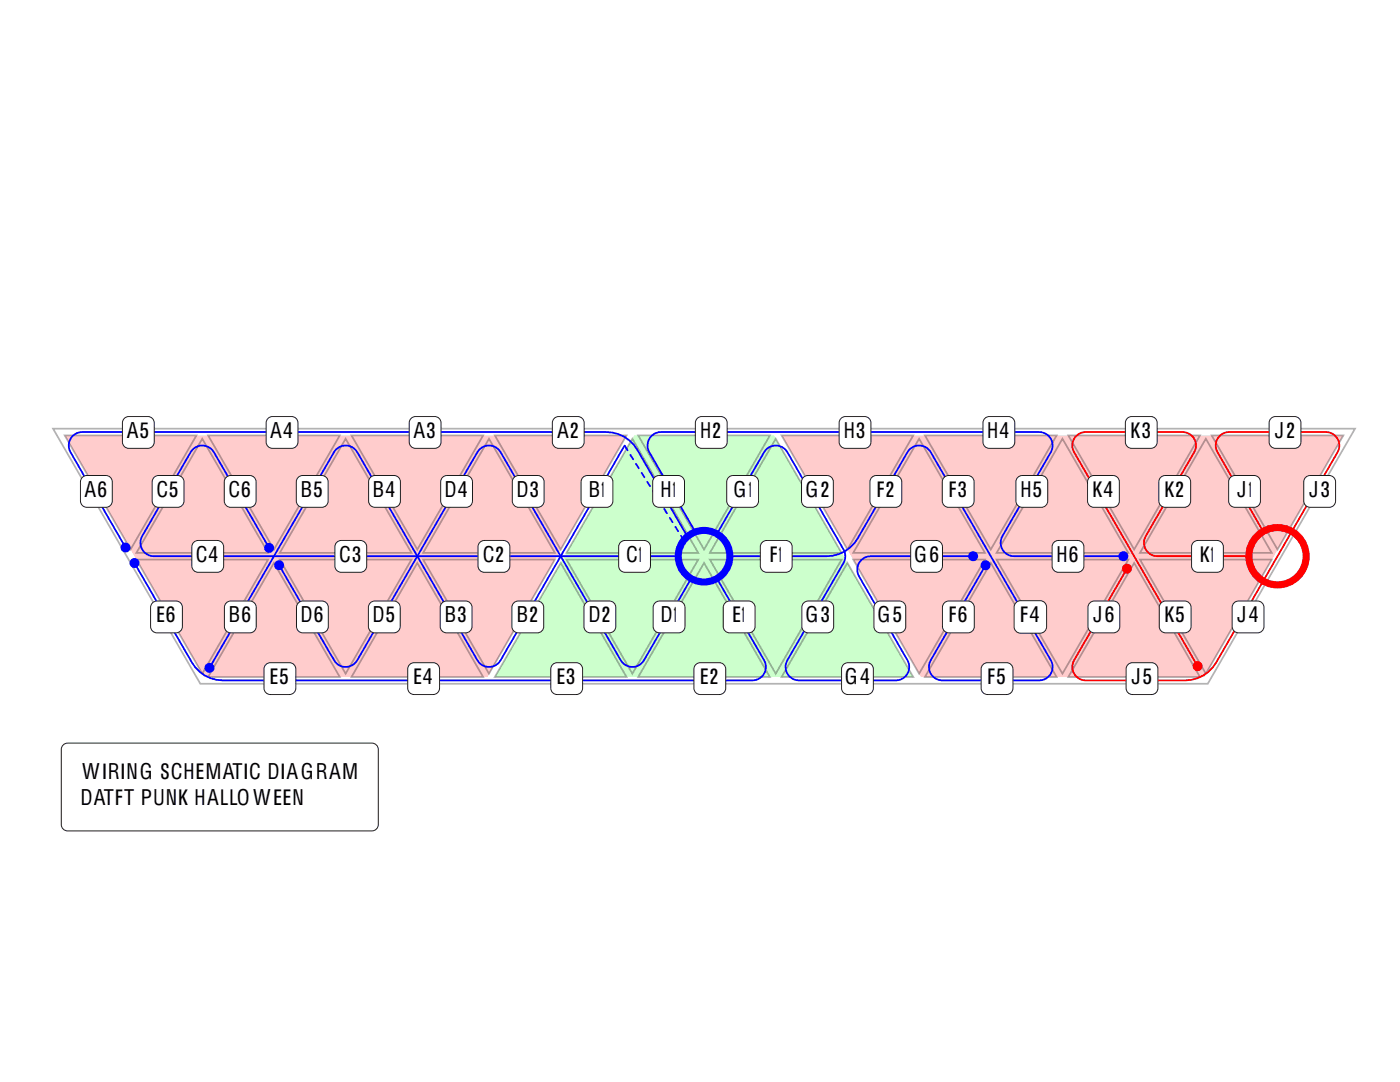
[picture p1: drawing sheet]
<svg xmlns="http://www.w3.org/2000/svg" width="279mm" height="216mm" viewBox="0 0 279 216" stroke-linecap="round" stroke-linejoin="round" font-family="sans-serif">
<defs><g id="words">
<g font-size="4.2">
<text x="25.3" y="87.3">A5</text>
<text x="53.9" y="87.3">A4</text>
<text x="82.5" y="87.3">A3</text>
<text x="111.2" y="87.3">A2</text>
<text x="139.8" y="87.3">H2</text>
<text x="168.4" y="87.3">H3</text>
<text x="197" y="87.3">H4</text>
<text x="225.6" y="87.3">K3</text>
<text x="254.5" y="87.3">J2</text>
<text x="16.9" y="99.1">A6</text>
<text x="31.2" y="99.1">C5</text>
<text x="45.6" y="99.1">C6</text>
<text x="60" y="99.1">B5</text>
<text x="74.4" y="99.1">B4</text>
<text x="88.7" y="99.1">D4</text>
<text x="103.1" y="99.1">D3</text>
<text x="117.5" y="99.1">B1</text>
<text x="131.8" y="99.1">H1</text>
<text x="146.4" y="99.1">G1</text>
<text x="160.8" y="99.1">G2</text>
<text x="175" y="99.1">F2</text>
<text x="189.3" y="99.1">F3</text>
<text x="203.6" y="99.1">H5</text>
<text x="218" y="99.1">K4</text>
<text x="232.4" y="99.1">K2</text>
<text x="246.9" y="99.1">J1</text>
<text x="261.3" y="99.1">J3</text>
<text x="39.1" y="112">C4</text>
<text x="67.7" y="112">C3</text>
<text x="96.3" y="112">C2</text>
<text x="125" y="112">C1</text>
<text x="153.6" y="112">F1</text>
<text x="182.5" y="112">G6</text>
<text x="210.8" y="112">H6</text>
<text x="239.5" y="112">K1</text>
<text x="31.2" y="124.1">E6</text>
<text x="45.6" y="124.1">B6</text>
<text x="60" y="124.1">D6</text>
<text x="74.3" y="124.1">D5</text>
<text x="88.7" y="124.1">B3</text>
<text x="103.1" y="124.1">B2</text>
<text x="117.4" y="124.1">D2</text>
<text x="131.8" y="124.1">D1</text>
<text x="146.2" y="124.1">E1</text>
<text x="160.8" y="124.1">G3</text>
<text x="175.1" y="124.1">G5</text>
<text x="189.3" y="124.1">F6</text>
<text x="203.6" y="124.1">F4</text>
<text x="218.2" y="124.1">J6</text>
<text x="232.4" y="124.1">K5</text>
<text x="246.9" y="124.1">J4</text>
<text x="53.9" y="136.4">E5</text>
<text x="82.5" y="136.4">E4</text>
<text x="111.1" y="136.4">E3</text>
<text x="139.8" y="136.4">E2</text>
<text x="168.6" y="136.4">G4</text>
<text x="197.1" y="136.4">F5</text>
<text x="225.8" y="136.4">J5</text>
</g>
<g font-size="4.2" fill="#fff">
<text x="16.4" y="155.5">WIRING SCHEMATIC DIAGRAM</text>
<text x="16" y="160.6">DATFT PUNK HALLOWEEN</text>
</g>
</g></defs>
<g fill="#f00">
<path d="M12.9 86.9h112.1l-27.7 48.2h-56.6z"/>
<path d="M156 86.9h112.1l-27.8 48.2h-56.5z"/>
</g>
<path d="M126.6 86.9h27.9l27.7 48.2h-83.4z" fill="#0f0"/>
<g fill="none" stroke="#000" stroke-width=".35">
<path d="M10.6 85.5h259.8l-29.4 50.9h-201zM12.9 86.9h26.3l-13.1 22.7zM40.4 87.5l13.1 22.8h-26.3zM41.5 86.9h26.3l-13.1 22.7zM69 87.5l13.1 22.8h-26.3zM70.1 86.9h26.3l-13.1 22.7zM97.6 87.5l13.1 22.8h-26.3zM98.8 86.9h26.2l-13.1 22.7zM126.2 87.5l13.1 22.8h-26.2zM127.4 86.9h26.3l-13.2 22.7zM154.8 87.5l13.2 22.8h-26.3zM156 86.9h26.3l-13.2 22.7z"/>
<path d="M183.4 87.5l13.2 22.8h-26.3zM184.6 86.9h26.3l-13.2 22.7zM212 87.5l13.2 22.8h-26.3zM213.2 86.9h26.3l-13.2 22.7zM240.6 87.5l13.2 22.8h-26.3zM241.8 86.9h26.3l-13.1 22.7zM27.2 111.7h26.3l-13.1 22.7zM54.7 112.3l13.1 22.8h-26.3zM55.8 111.7h26.3l-13.1 22.7zM83.3 112.3l13.1 22.8h-26.3zM84.4 111.7h26.3l-13.1 22.7zM111.9 112.3l13.1 22.8h-26.2z"/>
<path d="M113.1 111.7h26.2l-13.1 22.7zM140.5 112.3l13.2 22.8h-26.3zM141.7 111.7h26.3l-13.2 22.7zM169.1 112.3l13.2 22.8h-26.3zM170.3 111.7h26.3l-13.2 22.7zM197.7 112.3l13.2 22.8h-26.3zM198.9 111.7h26.3l-13.2 22.7zM226.3 112.3l13.2 22.8h-26.3zM227.5 111.7h26.3l-13.2 22.7z"/>
</g>
<circle cx="140.5" cy="111" r="5.1" fill="none" stroke="#00f" stroke-width="1.4" stroke-linecap="butt"/>
<circle cx="255" cy="111" r="5.7" fill="none" stroke="#f00" stroke-width="1.4" stroke-linecap="butt"/>
<path d="M252.1 106l-9.1-15.8a2.68 2.68 0 0 1 2.3-4h19.3a2.68 2.68 0 0 1 2.3 4l-24.2 42a7.2 7.2 0 0 1-6.2 3.6h-19.8a2.68 2.68 0 0 1-2.3-4.1l10.5-18.2" fill="none" stroke="#f00" stroke-width=".35"/>
<circle cx="224.9" cy="113.5" r=".99" fill="#f00"/>
<path d="M249.2 111h-18.2a2.68 2.68 0 0 1-2.3-4l9.6-16.8a2.68 2.68 0 0 0-2.3-4h-19.3a2.68 2.68 0 0 0-2.3 4l24.6 42.7" fill="none" stroke="#f00" stroke-width=".35"/>
<circle cx="239" cy="132.9" r=".99" fill="#f00"/>
<path d="M138.8 106.1l-9.2-15.9a2.68 2.68 0 0 1 2.3-4h75.5a2.68 2.68 0 0 1 2.3 4l-9.6 16.8a2.68 2.68 0 0 0 2.3 4h21.8" fill="none" stroke="#00f" stroke-width=".35"/>
<circle cx="224.2" cy="111" r=".99" fill="#00f"/>
<path d="M143.1 106.5l9.4-16.3a2.68 2.68 0 0 1 4.6 0l11.2 19.4a2.68 2.68 0 0 1 0 2.7l-11.2 19.4a2.68 2.68 0 0 0 2.4 4.1h19.3a2.68 2.68 0 0 0 2.3-4.1l-9.7-16.7a2.68 2.68 0 0 1 2.4-4h20.4" fill="none" stroke="#00f" stroke-width=".35"/>
<circle cx="194.2" cy="111" r=".99" fill="#00f"/>
<path d="M145.7 111h19.3a7.2 7.2 0 0 0 6.2-3.6l9.9-17.2a2.68 2.68 0 0 1 4.6 0l24 41.5a2.68 2.68 0 0 1-2.3 4.1h-19.3a2.68 2.68 0 0 1-2.4-4.1l11-18.9" fill="none" stroke="#00f" stroke-width=".35"/>
<circle cx="196.7" cy="112.8" r=".99" fill="#00f"/>
<path d="M137.2 107.1l-10-17.3a7.2 7.2 0 0 0-6.2-3.6h-104.6a2.68 2.68 0 0 0-2.3 4l11 19.1" fill="none" stroke="#00f" stroke-width=".35"/>
<circle cx="25.1" cy="109.3" r=".99" fill="#00f"/>
<path d="M26.8 112.3l11.5 19.9a7.2 7.2 0 0 0 6.2 3.6h105.7a2.68 2.68 0 0 0 2.3-4.1l-9.4-16.3" fill="none" stroke="#00f" stroke-width=".35"/>
<circle cx="26.8" cy="112.3" r=".99" fill="#00f"/>
<path d="M55.7 112.8l11.2 19.4a2.68 2.68 0 0 0 4.4-.5l24-41.5a2.68 2.68 0 0 1 4.6 0l24 41.5a2.68 2.68 0 0 0 4.6 0l9.4-16.3" fill="none" stroke="#00f" stroke-width=".35"/>
<circle cx="55.7" cy="112.8" r=".99" fill="#00f"/>
<path d="M124.6 88.9l-24.7 42.8a2.68 2.68 0 0 1-4.6 0l-24-41.5a2.68 2.68 0 0 0-4.6 0l-24.9 43.1" fill="none" stroke="#00f" stroke-width=".35"/>
<circle cx="41.8" cy="133.3" r=".99" fill="#00f"/>
<path d="M53.7 109.3l-11-19.1a2.68 2.68 0 0 0-4.7 0l-9.6 16.8a2.68 2.68 0 0 0 2.3 4h104.7" fill="none" stroke="#00f" stroke-width=".35"/>
<circle cx="53.7" cy="109.3" r=".99" fill="#00f"/>
<path d="M136.5 107.8l-11.9-18.9" fill="none" stroke="#00f" stroke-width=".35" stroke-dasharray="1.1"/>
<path d="M25 83.4l.7-.3h3.8a1.27 1.27 0 0 1 1.3 1.3v3.8a1.27 1.27 0 0 1-1.3 1.3h-3.8a1.27 1.27 0 0 1-1.3-1.3v-3.8l.1-.4z" fill="#fff"/>
<path d="M25 83.4l.7-.3h3.8a1.27 1.27 0 0 1 1.3 1.3v3.8a1.27 1.27 0 0 1-1.3 1.3h-3.8a1.27 1.27 0 0 1-1.3-1.3v-3.8l.1-.4z" fill="none" stroke="#231f20" stroke-width=".2"/>
<path d="M53.6 83.4l.8-.3h3.8a1.27 1.27 0 0 1 1.3 1.3v3.8a1.27 1.27 0 0 1-1.3 1.3h-3.8a1.27 1.27 0 0 1-1.3-1.3v-3.8l.1-.4z" fill="#fff"/>
<path d="M53.6 83.4l.8-.3h3.8a1.27 1.27 0 0 1 1.3 1.3v3.8a1.27 1.27 0 0 1-1.3 1.3h-3.8a1.27 1.27 0 0 1-1.3-1.3v-3.8l.1-.4z" fill="none" stroke="#231f20" stroke-width=".2"/>
<path d="M82.2 83.4l.7-.3h3.8a1.27 1.27 0 0 1 1.3 1.3v3.8a1.27 1.27 0 0 1-1.3 1.3h-3.8a1.27 1.27 0 0 1-1.2-1.3v-3.8v-.4z" fill="#fff"/>
<path d="M81.9 83.6l.6-.4 .4-.1h3.8a1.27 1.27 0 0 1 1.3 1.3v3.8a1.27 1.27 0 0 1-1.3 1.3h-3.8a1.27 1.27 0 0 1-1.2-1.3v-3.8z" fill="none" stroke="#231f20" stroke-width=".2"/>
<path d="M110.8 83.4l.7-.3h3.8a1.27 1.27 0 0 1 1.3 1.3v3.8a1.27 1.27 0 0 1-1.3 1.3h-3.8a1.27 1.27 0 0 1-1.3-1.3v-3.8l.1-.4z" fill="#fff"/>
<path d="M110.5 83.6l.6-.4 .4-.1h3.8a1.27 1.27 0 0 1 1.3 1.3v3.8a1.27 1.27 0 0 1-1.3 1.3h-3.8a1.27 1.27 0 0 1-1.3-1.3v-3.8z" fill="none" stroke="#231f20" stroke-width=".2"/>
<path d="M139.3 83.4l.7-.3h3.9a1.27 1.27 0 0 1 1.2 1.3v3.8a1.27 1.27 0 0 1-1.2 1.3h-3.9a1.27 1.27 0 0 1-1.2-1.3v-3.8v-.4z" fill="#fff"/>
<path d="M139 83.6l.6-.4 .4-.1h3.9a1.27 1.27 0 0 1 1.2 1.3v3.8a1.27 1.27 0 0 1-1.2 1.3h-3.9a1.27 1.27 0 0 1-1.2-1.3v-3.8z" fill="none" stroke="#231f20" stroke-width=".2"/>
<path d="M168 83.4l.7-.3h3.8a1.27 1.27 0 0 1 1.3 1.3v3.8a1.27 1.27 0 0 1-1.3 1.3h-3.8a1.27 1.27 0 0 1-1.2-1.3v-3.8v-.4z" fill="#fff"/>
<path d="M168 83.4l.7-.3h3.8a1.27 1.27 0 0 1 1.3 1.3v3.8a1.27 1.27 0 0 1-1.3 1.3h-3.8a1.27 1.27 0 0 1-1.2-1.3v-3.8v-.4z" fill="none" stroke="#231f20" stroke-width=".2"/>
<path d="M196.7 83.4l.7-.3h3.9a1.27 1.27 0 0 1 1.2 1.3v3.8a1.27 1.27 0 0 1-1.2 1.3h-3.9a1.27 1.27 0 0 1-1.2-1.3v-3.8v-.4z" fill="#fff"/>
<path d="M196.7 83.4l.7-.3h3.9a1.27 1.27 0 0 1 1.2 1.3v3.8a1.27 1.27 0 0 1-1.2 1.3h-3.9a1.27 1.27 0 0 1-1.2-1.3v-3.8v-.4z" fill="none" stroke="#231f20" stroke-width=".2"/>
<path d="M224.8 83.6l.7-.4 .4-.1h3.8a1.27 1.27 0 0 1 1.2 1.3v3.8a1.27 1.27 0 0 1-1.2 1.3h-3.8a1.27 1.27 0 0 1-1.3-1.3v-3.8z" fill="#fff"/>
<path d="M224.8 83.6l.7-.4 .4-.1h3.8a1.27 1.27 0 0 1 1.2 1.3v3.8a1.27 1.27 0 0 1-1.2 1.3h-3.8a1.27 1.27 0 0 1-1.3-1.3v-3.8z" fill="none" stroke="#231f20" stroke-width=".2"/>
<path d="M253.8 83.4l.7-.3h3.9a1.27 1.27 0 0 1 1.2 1.3v3.8a1.27 1.27 0 0 1-1.2 1.3h-3.9a1.27 1.27 0 0 1-1.2-1.3v-3.8v-.4z" fill="#fff"/>
<path d="M253.8 83.4l.7-.3h3.9a1.27 1.27 0 0 1 1.2 1.3v3.8a1.27 1.27 0 0 1-1.2 1.3h-3.9a1.27 1.27 0 0 1-1.2-1.3v-3.8v-.4z" fill="none" stroke="#231f20" stroke-width=".2"/>
<path d="M38.5 108.4l.7-.5 .4-.1h3.8a1.27 1.27 0 0 1 1.2 1.3v3.8a1.27 1.27 0 0 1-1.2 1.3h-3.8a1.27 1.27 0 0 1-1.3-1.3v-3.8z" fill="#fff"/>
<path d="M38.5 108.4l.7-.5 .4-.1h3.8a1.27 1.27 0 0 1 1.2 1.3v3.8a1.27 1.27 0 0 1-1.2 1.3h-3.8a1.27 1.27 0 0 1-1.3-1.3v-3.8z" fill="none" stroke="#231f20" stroke-width=".2"/>
<path d="M67.1 108.4l.6-.5 .4-.1h3.8a1.27 1.27 0 0 1 1.3 1.3v3.8a1.27 1.27 0 0 1-1.3 1.3h-3.8a1.27 1.27 0 0 1-1.3-1.3v-3.8z" fill="#fff"/>
<path d="M67.1 108.4l.6-.5 .4-.1h3.8a1.27 1.27 0 0 1 1.3 1.3v3.8a1.27 1.27 0 0 1-1.3 1.3h-3.8a1.27 1.27 0 0 1-1.3-1.3v-3.8z" fill="none" stroke="#231f20" stroke-width=".2"/>
<path d="M95.6 108.4l.7-.5 .4-.1h3.8a1.27 1.27 0 0 1 1.2 1.3v3.8a1.27 1.27 0 0 1-1.2 1.3h-3.8a1.27 1.27 0 0 1-1.3-1.3v-3.8z" fill="#fff"/>
<path d="M95.6 108.4l.7-.5 .4-.1h3.8a1.27 1.27 0 0 1 1.2 1.3v3.8a1.27 1.27 0 0 1-1.2 1.3h-3.8a1.27 1.27 0 0 1-1.3-1.3v-3.8z" fill="none" stroke="#231f20" stroke-width=".2"/>
<path d="M123.7 108.4l.6-.5 .4-.1h3.8a1.27 1.27 0 0 1 1.3 1.3v3.8a1.27 1.27 0 0 1-1.3 1.3h-3.8a1.27 1.27 0 0 1-1.2-1.3v-3.8z" fill="#fff"/>
<path d="M123.7 108.4l.6-.5 .4-.1h3.8a1.27 1.27 0 0 1 1.3 1.3v3.8a1.27 1.27 0 0 1-1.3 1.3h-3.8a1.27 1.27 0 0 1-1.2-1.3v-3.8z" fill="none" stroke="#231f20" stroke-width=".2"/>
<path d="M152 108.4l.6-.5 .4-.1h3.8a1.27 1.27 0 0 1 1.3 1.3v3.8a1.27 1.27 0 0 1-1.3 1.3h-3.8a1.27 1.27 0 0 1-1.3-1.3v-3.8z" fill="#fff"/>
<path d="M152 108.4l.6-.5 .4-.1h3.8a1.27 1.27 0 0 1 1.3 1.3v3.8a1.27 1.27 0 0 1-1.3 1.3h-3.8a1.27 1.27 0 0 1-1.3-1.3v-3.8z" fill="none" stroke="#231f20" stroke-width=".2"/>
<path d="M182 108.4l.6-.5 .4-.1h3.8a1.27 1.27 0 0 1 1.3 1.3v3.8a1.27 1.27 0 0 1-1.3 1.3h-3.8a1.27 1.27 0 0 1-1.3-1.3v-3.8z" fill="#fff"/>
<path d="M182 108.4l.6-.5 .4-.1h3.8a1.27 1.27 0 0 1 1.3 1.3v3.8a1.27 1.27 0 0 1-1.3 1.3h-3.8a1.27 1.27 0 0 1-1.3-1.3v-3.8z" fill="none" stroke="#231f20" stroke-width=".2"/>
<path d="M210.2 108.4l.6-.5 .4-.1h3.8a1.27 1.27 0 0 1 1.3 1.3v3.8a1.27 1.27 0 0 1-1.3 1.3h-3.8a1.27 1.27 0 0 1-1.2-1.3v-3.8z" fill="#fff"/>
<path d="M210.2 108.4l.6-.5 .4-.1h3.8a1.27 1.27 0 0 1 1.3 1.3v3.8a1.27 1.27 0 0 1-1.3 1.3h-3.8a1.27 1.27 0 0 1-1.2-1.3v-3.8z" fill="none" stroke="#231f20" stroke-width=".2"/>
<path d="M238 108.4l.7-.5 .4-.1h3.8a1.27 1.27 0 0 1 1.3 1.3v3.8a1.27 1.27 0 0 1-1.3 1.3h-3.8a1.27 1.27 0 0 1-1.3-1.3v-3.8z" fill="#fff"/>
<path d="M238 108.4l.7-.5 .4-.1h3.8a1.27 1.27 0 0 1 1.3 1.3v3.8a1.27 1.27 0 0 1-1.3 1.3h-3.8a1.27 1.27 0 0 1-1.3-1.3v-3.8z" fill="none" stroke="#231f20" stroke-width=".2"/>
<path d="M16.3 95.4l.6-.5h.4h3.8a1.27 1.27 0 0 1 1.3 1.2v3.9a1.27 1.27 0 0 1-1.3 1.2h-3.8a1.27 1.27 0 0 1-1.2-1.2v-3.9z" fill="#fff"/>
<path d="M16.3 95.4l.6-.5h.4h3.8a1.27 1.27 0 0 1 1.3 1.2v3.9a1.27 1.27 0 0 1-1.3 1.2h-3.8a1.27 1.27 0 0 1-1.2-1.2v-3.9z" fill="none" stroke="#231f20" stroke-width=".2"/>
<path d="M30.6 95.4l.6-.5h.4h3.9a1.27 1.27 0 0 1 1.2 1.2v3.9a1.27 1.27 0 0 1-1.2 1.2h-3.9a1.27 1.27 0 0 1-1.2-1.2v-3.9z" fill="#fff"/>
<path d="M30.6 95.4l.6-.5h.4h3.9a1.27 1.27 0 0 1 1.2 1.2v3.9a1.27 1.27 0 0 1-1.2 1.2h-3.9a1.27 1.27 0 0 1-1.2-1.2v-3.9z" fill="none" stroke="#231f20" stroke-width=".2"/>
<path d="M45 95.4l.6-.5h.4h3.8a1.27 1.27 0 0 1 1.3 1.2v3.9a1.27 1.27 0 0 1-1.3 1.2h-3.8a1.27 1.27 0 0 1-1.2-1.2v-3.9z" fill="#fff"/>
<path d="M45 95.4l.6-.5h.4h3.8a1.27 1.27 0 0 1 1.3 1.2v3.9a1.27 1.27 0 0 1-1.3 1.2h-3.8a1.27 1.27 0 0 1-1.2-1.2v-3.9z" fill="none" stroke="#231f20" stroke-width=".2"/>
<path d="M59.4 95.4l.6-.5h.4h3.8a1.27 1.27 0 0 1 1.3 1.2v3.9a1.27 1.27 0 0 1-1.3 1.2h-3.8a1.27 1.27 0 0 1-1.3-1.2v-3.9z" fill="#fff"/>
<path d="M59.4 95.4l.6-.5h.4h3.8a1.27 1.27 0 0 1 1.3 1.2v3.9a1.27 1.27 0 0 1-1.3 1.2h-3.8a1.27 1.27 0 0 1-1.3-1.2v-3.9zM12.5 148.8l.6-.5h.4h60.7a1.27 1.27 0 0 1 1.3 1.2v15a1.27 1.27 0 0 1-1.3 1.3h-60.7a1.27 1.27 0 0 1-1.3-1.3v-15z" fill="none" stroke="#231f20" stroke-width=".2"/>
<path d="M73.8 95.4l.6-.5h.4h3.8a1.27 1.27 0 0 1 1.3 1.2v3.9a1.27 1.27 0 0 1-1.3 1.2h-3.8a1.27 1.27 0 0 1-1.2-1.2v-3.9z" fill="#fff"/>
<path d="M73.8 95.4l.6-.5h.4h3.8a1.27 1.27 0 0 1 1.3 1.2v3.9a1.27 1.27 0 0 1-1.3 1.2h-3.8a1.27 1.27 0 0 1-1.2-1.2v-3.9z" fill="none" stroke="#231f20" stroke-width=".2"/>
<path d="M88.5 95.1l.7-.2h3.8a1.27 1.27 0 0 1 1.3 1.2v3.9a1.27 1.27 0 0 1-1.3 1.2h-3.8a1.27 1.27 0 0 1-1.3-1.2v-3.9l.1-.4z" fill="#fff"/>
<path d="M88.5 95.1l.7-.2h3.8a1.27 1.27 0 0 1 1.3 1.2v3.9a1.27 1.27 0 0 1-1.3 1.2h-3.8a1.27 1.27 0 0 1-1.3-1.2v-3.9l.1-.4z" fill="none" stroke="#231f20" stroke-width=".2"/>
<path d="M102.8 95.1l.7-.2h3.8a1.27 1.27 0 0 1 1.3 1.2v3.9a1.27 1.27 0 0 1-1.3 1.2h-3.8a1.27 1.27 0 0 1-1.3-1.2v-3.9l.1-.4z" fill="#fff"/>
<path d="M102.5 95.4l.6-.5h.4h3.8a1.27 1.27 0 0 1 1.3 1.2v3.9a1.27 1.27 0 0 1-1.3 1.2h-3.8a1.27 1.27 0 0 1-1.3-1.2v-3.9z" fill="none" stroke="#231f20" stroke-width=".2"/>
<path d="M116.5 95.1l.7-.2h3.8a1.27 1.27 0 0 1 1.3 1.2v3.9a1.27 1.27 0 0 1-1.3 1.2h-3.8a1.27 1.27 0 0 1-1.2-1.2v-3.9v-.4z" fill="#fff"/>
<path d="M116.2 95.4l.6-.5h.4h3.8a1.27 1.27 0 0 1 1.3 1.2v3.9a1.27 1.27 0 0 1-1.3 1.2h-3.8a1.27 1.27 0 0 1-1.2-1.2v-3.9z" fill="none" stroke="#231f20" stroke-width=".2"/>
<path d="M130.5 95.4l.6-.5h.4h3.8a1.27 1.27 0 0 1 1.3 1.2v3.9a1.27 1.27 0 0 1-1.3 1.2h-3.8a1.27 1.27 0 0 1-1.2-1.2v-3.9z" fill="#fff"/>
<path d="M130.5 95.4l.6-.5h.4h3.8a1.27 1.27 0 0 1 1.3 1.2v3.9a1.27 1.27 0 0 1-1.3 1.2h-3.8a1.27 1.27 0 0 1-1.2-1.2v-3.9z" fill="none" stroke="#231f20" stroke-width=".2"/>
<path d="M145.6 95.1l.7-.2h3.8a1.27 1.27 0 0 1 1.3 1.2v3.9a1.27 1.27 0 0 1-1.3 1.2h-3.8a1.27 1.27 0 0 1-1.3-1.2v-3.9l.1-.4z" fill="#fff"/>
<path d="M145.6 95.1l.7-.2h3.8a1.27 1.27 0 0 1 1.3 1.2v3.9a1.27 1.27 0 0 1-1.3 1.2h-3.8a1.27 1.27 0 0 1-1.3-1.2v-3.9l.1-.4z" fill="none" stroke="#231f20" stroke-width=".2"/>
<path d="M160.5 95.1l.7-.2h3.8a1.27 1.27 0 0 1 1.3 1.2v3.9a1.27 1.27 0 0 1-1.3 1.2h-3.8a1.27 1.27 0 0 1-1.2-1.2v-3.9v-.4z" fill="#fff"/>
<path d="M160.5 95.1l.7-.2h3.8a1.27 1.27 0 0 1 1.3 1.2v3.9a1.27 1.27 0 0 1-1.3 1.2h-3.8a1.27 1.27 0 0 1-1.2-1.2v-3.9v-.4z" fill="none" stroke="#231f20" stroke-width=".2"/>
<path d="M174.1 95.1l.8-.2h3.8a1.27 1.27 0 0 1 1.3 1.2v3.9a1.27 1.27 0 0 1-1.3 1.2h-3.8a1.27 1.27 0 0 1-1.3-1.2v-3.9l.1-.4z" fill="#fff"/>
<path d="M174.1 95.1l.8-.2h3.8a1.27 1.27 0 0 1 1.3 1.2v3.9a1.27 1.27 0 0 1-1.3 1.2h-3.8a1.27 1.27 0 0 1-1.3-1.2v-3.9l.1-.4z" fill="none" stroke="#231f20" stroke-width=".2"/>
<path d="M188.3 95.4l.6-.5h.4h3.8a1.27 1.27 0 0 1 1.3 1.2v3.9a1.27 1.27 0 0 1-1.3 1.2h-3.8a1.27 1.27 0 0 1-1.3-1.2v-3.9z" fill="#fff"/>
<path d="M188.3 95.4l.6-.5h.4h3.8a1.27 1.27 0 0 1 1.3 1.2v3.9a1.27 1.27 0 0 1-1.3 1.2h-3.8a1.27 1.27 0 0 1-1.3-1.2v-3.9z" fill="none" stroke="#231f20" stroke-width=".2"/>
<path d="M203.3 95.1l.7-.2h3.8a1.27 1.27 0 0 1 1.3 1.2v3.9a1.27 1.27 0 0 1-1.3 1.2h-3.8a1.27 1.27 0 0 1-1.3-1.2v-3.9l.1-.4z" fill="#fff"/>
<path d="M203.3 95.1l.7-.2h3.8a1.27 1.27 0 0 1 1.3 1.2v3.9a1.27 1.27 0 0 1-1.3 1.2h-3.8a1.27 1.27 0 0 1-1.3-1.2v-3.9l.1-.4z" fill="none" stroke="#231f20" stroke-width=".2"/>
<path d="M217.3 95.4l.6-.5h.4h3.8a1.27 1.27 0 0 1 1.3 1.2v3.9a1.27 1.27 0 0 1-1.3 1.2h-3.8a1.27 1.27 0 0 1-1.3-1.2v-3.9z" fill="#fff"/>
<path d="M217.3 95.4l.6-.5h.4h3.8a1.27 1.27 0 0 1 1.3 1.2v3.9a1.27 1.27 0 0 1-1.3 1.2h-3.8a1.27 1.27 0 0 1-1.3-1.2v-3.9z" fill="none" stroke="#231f20" stroke-width=".2"/>
<path d="M231.8 95.1l.7-.2h3.8a1.27 1.27 0 0 1 1.3 1.2v3.9a1.27 1.27 0 0 1-1.3 1.2h-3.8a1.27 1.27 0 0 1-1.2-1.2v-3.9v-.4z" fill="#fff"/>
<path d="M231.8 95.1l.7-.2h3.8a1.27 1.27 0 0 1 1.3 1.2v3.9a1.27 1.27 0 0 1-1.3 1.2h-3.8a1.27 1.27 0 0 1-1.2-1.2v-3.9v-.4z" fill="none" stroke="#231f20" stroke-width=".2"/>
<path d="M260.7 95.1l.8-.2h3.8a1.27 1.27 0 0 1 1.2 1.2v3.9a1.27 1.27 0 0 1-1.2 1.2h-3.8a1.27 1.27 0 0 1-1.3-1.2v-3.9l.1-.4z" fill="#fff"/>
<path d="M260.7 95.1l.8-.2h3.8a1.27 1.27 0 0 1 1.2 1.2v3.9a1.27 1.27 0 0 1-1.2 1.2h-3.8a1.27 1.27 0 0 1-1.3-1.2v-3.9l.1-.4z" fill="none" stroke="#231f20" stroke-width=".2"/>
<path d="M245.7 95.1l.8-.2h3.8a1.27 1.27 0 0 1 1.3 1.2v3.9a1.27 1.27 0 0 1-1.3 1.2h-3.8a1.27 1.27 0 0 1-1.3-1.2v-3.9l.1-.4z" fill="#fff"/>
<path d="M245.7 95.1l.8-.2h3.8a1.27 1.27 0 0 1 1.3 1.2v3.9a1.27 1.27 0 0 1-1.3 1.2h-3.8a1.27 1.27 0 0 1-1.3-1.2v-3.9l.1-.4z" fill="none" stroke="#231f20" stroke-width=".2"/>
<path d="M30.3 120.4l.6-.4 .4-.1h3.8a1.27 1.27 0 0 1 1.3 1.3v3.8a1.27 1.27 0 0 1-1.3 1.3h-3.8a1.27 1.27 0 0 1-1.2-1.3v-3.8z" fill="#fff"/>
<path d="M30.3 120.4l.6-.4 .4-.1h3.8a1.27 1.27 0 0 1 1.3 1.3v3.8a1.27 1.27 0 0 1-1.3 1.3h-3.8a1.27 1.27 0 0 1-1.2-1.3v-3.8z" fill="none" stroke="#231f20" stroke-width=".2"/>
<path d="M45 120.4l.7-.4 .4-.1h3.8a1.27 1.27 0 0 1 1.2 1.3v3.8a1.27 1.27 0 0 1-1.2 1.3h-3.8a1.27 1.27 0 0 1-1.3-1.3v-3.8z" fill="#fff"/>
<path d="M45 120.4l.7-.4 .4-.1h3.8a1.27 1.27 0 0 1 1.2 1.3v3.8a1.27 1.27 0 0 1-1.2 1.3h-3.8a1.27 1.27 0 0 1-1.3-1.3v-3.8z" fill="none" stroke="#231f20" stroke-width=".2"/>
<path d="M59.4 120.4l.6-.4 .4-.1h3.9a1.27 1.27 0 0 1 1.2 1.3v3.8a1.27 1.27 0 0 1-1.2 1.3h-3.9a1.27 1.27 0 0 1-1.2-1.3v-3.8z" fill="#fff"/>
<path d="M59.4 120.4l.6-.4 .4-.1h3.9a1.27 1.27 0 0 1 1.2 1.3v3.8a1.27 1.27 0 0 1-1.2 1.3h-3.9a1.27 1.27 0 0 1-1.2-1.3v-3.8z" fill="none" stroke="#231f20" stroke-width=".2"/>
<path d="M73.8 120.4l.6-.4 .4-.1h3.8a1.27 1.27 0 0 1 1.3 1.3v3.8a1.27 1.27 0 0 1-1.3 1.3h-3.8a1.27 1.27 0 0 1-1.3-1.3v-3.8z" fill="#fff"/>
<path d="M73.8 120.4l.6-.4 .4-.1h3.8a1.27 1.27 0 0 1 1.3 1.3v3.8a1.27 1.27 0 0 1-1.3 1.3h-3.8a1.27 1.27 0 0 1-1.3-1.3v-3.8z" fill="none" stroke="#231f20" stroke-width=".2"/>
<path d="M88.1 120.4l.6-.4 .4-.1h3.8a1.27 1.27 0 0 1 1.3 1.3v3.8a1.27 1.27 0 0 1-1.3 1.3h-3.8a1.27 1.27 0 0 1-1.2-1.3v-3.8z" fill="#fff"/>
<path d="M88.1 120.4l.6-.4 .4-.1h3.8a1.27 1.27 0 0 1 1.3 1.3v3.8a1.27 1.27 0 0 1-1.3 1.3h-3.8a1.27 1.27 0 0 1-1.2-1.3v-3.8z" fill="none" stroke="#231f20" stroke-width=".2"/>
<path d="M102.4 120.4l.6-.4 .4-.1h3.8a1.27 1.27 0 0 1 1.3 1.3v3.8a1.27 1.27 0 0 1-1.3 1.3h-3.8a1.27 1.27 0 0 1-1.2-1.3v-3.8z" fill="#fff"/>
<path d="M102.4 120.4l.6-.4 .4-.1h3.8a1.27 1.27 0 0 1 1.3 1.3v3.8a1.27 1.27 0 0 1-1.3 1.3h-3.8a1.27 1.27 0 0 1-1.2-1.3v-3.8z" fill="none" stroke="#231f20" stroke-width=".2"/>
<path d="M116.8 120.4l.6-.4 .4-.1h3.8a1.27 1.27 0 0 1 1.3 1.3v3.8a1.27 1.27 0 0 1-1.3 1.3h-3.8a1.27 1.27 0 0 1-1.3-1.3v-3.8z" fill="#fff"/>
<path d="M116.8 120.4l.6-.4 .4-.1h3.8a1.27 1.27 0 0 1 1.3 1.3v3.8a1.27 1.27 0 0 1-1.3 1.3h-3.8a1.27 1.27 0 0 1-1.3-1.3v-3.8z" fill="none" stroke="#231f20" stroke-width=".2"/>
<path d="M130.6 120.4l.6-.4 .4-.1h3.8a1.27 1.27 0 0 1 1.3 1.3v3.8a1.27 1.27 0 0 1-1.3 1.3h-3.8a1.27 1.27 0 0 1-1.2-1.3v-3.8z" fill="#fff"/>
<path d="M130.6 120.4l.6-.4 .4-.1h3.8a1.27 1.27 0 0 1 1.3 1.3v3.8a1.27 1.27 0 0 1-1.3 1.3h-3.8a1.27 1.27 0 0 1-1.2-1.3v-3.8z" fill="none" stroke="#231f20" stroke-width=".2"/>
<path d="M144.6 120.4l.6-.4 .4-.1h3.8a1.27 1.27 0 0 1 1.3 1.3v3.8a1.27 1.27 0 0 1-1.3 1.3h-3.8a1.27 1.27 0 0 1-1.3-1.3v-3.8z" fill="#fff"/>
<path d="M144.6 120.4l.6-.4 .4-.1h3.8a1.27 1.27 0 0 1 1.3 1.3v3.8a1.27 1.27 0 0 1-1.3 1.3h-3.8a1.27 1.27 0 0 1-1.3-1.3v-3.8z" fill="none" stroke="#231f20" stroke-width=".2"/>
<path d="M160.3 120.4l.6-.4 .4-.1h3.8a1.27 1.27 0 0 1 1.3 1.3v3.8a1.27 1.27 0 0 1-1.3 1.3h-3.8a1.27 1.27 0 0 1-1.3-1.3v-3.8z" fill="#fff"/>
<path d="M160.3 120.4l.6-.4 .4-.1h3.8a1.27 1.27 0 0 1 1.3 1.3v3.8a1.27 1.27 0 0 1-1.3 1.3h-3.8a1.27 1.27 0 0 1-1.3-1.3v-3.8z" fill="none" stroke="#231f20" stroke-width=".2"/>
<path d="M174.7 120.4l.6-.4 .4-.1h3.8a1.27 1.27 0 0 1 1.3 1.3v3.8a1.27 1.27 0 0 1-1.3 1.3h-3.8a1.27 1.27 0 0 1-1.3-1.3v-3.8z" fill="#fff"/>
<path d="M174.7 120.4l.6-.4 .4-.1h3.8a1.27 1.27 0 0 1 1.3 1.3v3.8a1.27 1.27 0 0 1-1.3 1.3h-3.8a1.27 1.27 0 0 1-1.3-1.3v-3.8z" fill="none" stroke="#231f20" stroke-width=".2"/>
<path d="M188.3 120.4l.7-.4 .4-.1h3.8a1.27 1.27 0 0 1 1.2 1.3v3.8a1.27 1.27 0 0 1-1.2 1.3h-3.8a1.27 1.27 0 0 1-1.3-1.3v-3.8z" fill="#fff"/>
<path d="M188.3 120.4l.7-.4 .4-.1h3.8a1.27 1.27 0 0 1 1.2 1.3v3.8a1.27 1.27 0 0 1-1.2 1.3h-3.8a1.27 1.27 0 0 1-1.3-1.3v-3.8z" fill="none" stroke="#231f20" stroke-width=".2"/>
<path d="M202.9 120.1l.8-.2h3.9a1.3 1.3 0 0 1 1.3 1.3v3.8a1.3 1.3 0 0 1-1.3 1.3h-3.9a1.3 1.3 0 0 1-1.3-1.3v-3.8l.1-.5z" fill="#fff"/>
<path d="M202.6 120.4l.7-.5h.4h3.9a1.3 1.3 0 0 1 1.3 1.3v3.8a1.3 1.3 0 0 1-1.3 1.3h-3.9a1.3 1.3 0 0 1-1.3-1.3v-3.8z" fill="none" stroke="#231f20" stroke-width=".2"/>
<path d="M217.4 120.4l.6-.4 .4-.1h3.8a1.27 1.27 0 0 1 1.3 1.3v3.8a1.27 1.27 0 0 1-1.3 1.3h-3.8a1.27 1.27 0 0 1-1.3-1.3v-3.8z" fill="#fff"/>
<path d="M217.4 120.4l.6-.4 .4-.1h3.8a1.27 1.27 0 0 1 1.3 1.3v3.8a1.27 1.27 0 0 1-1.3 1.3h-3.8a1.27 1.27 0 0 1-1.3-1.3v-3.8z" fill="none" stroke="#231f20" stroke-width=".2"/>
<path d="M231.6 120.4l.6-.4 .4-.1h3.8a1.27 1.27 0 0 1 1.3 1.3v3.8a1.27 1.27 0 0 1-1.3 1.3h-3.8a1.27 1.27 0 0 1-1.2-1.3v-3.8z" fill="#fff"/>
<path d="M231.6 120.4l.6-.4 .4-.1h3.8a1.27 1.27 0 0 1 1.3 1.3v3.8a1.27 1.27 0 0 1-1.3 1.3h-3.8a1.27 1.27 0 0 1-1.2-1.3v-3.8z" fill="none" stroke="#231f20" stroke-width=".2"/>
<path d="M246.1 120.4l.7-.4 .4-.1h3.8a1.27 1.27 0 0 1 1.3 1.3v3.8a1.27 1.27 0 0 1-1.3 1.3h-3.8a1.27 1.27 0 0 1-1.3-1.3v-3.8z" fill="#fff"/>
<path d="M246.1 120.4l.7-.4 .4-.1h3.8a1.27 1.27 0 0 1 1.3 1.3v3.8a1.27 1.27 0 0 1-1.3 1.3h-3.8a1.27 1.27 0 0 1-1.3-1.3v-3.8z" fill="none" stroke="#231f20" stroke-width=".2"/>
<path d="M52.9 132.8l.7-.5 .4-.1h3.8a1.27 1.27 0 0 1 1.2 1.3v3.8a1.27 1.27 0 0 1-1.2 1.3h-3.8a1.27 1.27 0 0 1-1.3-1.3v-3.8z" fill="#fff"/>
<path d="M52.9 132.8l.7-.5 .4-.1h3.8a1.27 1.27 0 0 1 1.2 1.3v3.8a1.27 1.27 0 0 1-1.2 1.3h-3.8a1.27 1.27 0 0 1-1.3-1.3v-3.8z" fill="none" stroke="#231f20" stroke-width=".2"/>
<path d="M81.6 132.8l.6-.5 .4-.1h3.9a1.27 1.27 0 0 1 1.2 1.3v3.8a1.27 1.27 0 0 1-1.2 1.3h-3.9a1.27 1.27 0 0 1-1.2-1.3v-3.8z" fill="#fff"/>
<path d="M81.6 132.8l.6-.5 .4-.1h3.9a1.27 1.27 0 0 1 1.2 1.3v3.8a1.27 1.27 0 0 1-1.2 1.3h-3.9a1.27 1.27 0 0 1-1.2-1.3v-3.8z" fill="none" stroke="#231f20" stroke-width=".2"/>
<path d="M110.2 132.8l.6-.5 .4-.1h3.8a1.27 1.27 0 0 1 1.3 1.3v3.8a1.27 1.27 0 0 1-1.3 1.3h-3.8a1.27 1.27 0 0 1-1.3-1.3v-3.8z" fill="#fff"/>
<path d="M110.2 132.8l.6-.5 .4-.1h3.8a1.27 1.27 0 0 1 1.3 1.3v3.8a1.27 1.27 0 0 1-1.3 1.3h-3.8a1.27 1.27 0 0 1-1.3-1.3v-3.8z" fill="none" stroke="#231f20" stroke-width=".2"/>
<path d="M138.7 132.8l.7-.5 .4-.1h3.8a1.27 1.27 0 0 1 1.2 1.3v3.8a1.27 1.27 0 0 1-1.2 1.3h-3.8a1.27 1.27 0 0 1-1.3-1.3v-3.8z" fill="#fff"/>
<path d="M138.7 132.8l.7-.5 .4-.1h3.8a1.27 1.27 0 0 1 1.2 1.3v3.8a1.27 1.27 0 0 1-1.2 1.3h-3.8a1.27 1.27 0 0 1-1.3-1.3v-3.8z" fill="none" stroke="#231f20" stroke-width=".2"/>
<path d="M168.2 132.8l.6-.5 .4-.1h3.8a1.27 1.27 0 0 1 1.3 1.3v3.8a1.27 1.27 0 0 1-1.3 1.3h-3.8a1.27 1.27 0 0 1-1.3-1.3v-3.8z" fill="#fff"/>
<path d="M168.2 132.8l.6-.5 .4-.1h3.8a1.27 1.27 0 0 1 1.3 1.3v3.8a1.27 1.27 0 0 1-1.3 1.3h-3.8a1.27 1.27 0 0 1-1.3-1.3v-3.8z" fill="none" stroke="#231f20" stroke-width=".2"/>
<path d="M196.1 132.8l.6-.5 .4-.1h3.8a1.27 1.27 0 0 1 1.3 1.3v3.8a1.27 1.27 0 0 1-1.3 1.3h-3.8a1.27 1.27 0 0 1-1.3-1.3v-3.8z" fill="#fff"/>
<path d="M196.1 132.8l.6-.5 .4-.1h3.8a1.27 1.27 0 0 1 1.3 1.3v3.8a1.27 1.27 0 0 1-1.3 1.3h-3.8a1.27 1.27 0 0 1-1.3-1.3v-3.8z" fill="none" stroke="#231f20" stroke-width=".2"/>
<path d="M225 132.8l.6-.5 .4-.1h3.8a1.27 1.27 0 0 1 1.3 1.3v3.8a1.27 1.27 0 0 1-1.3 1.3h-3.8a1.27 1.27 0 0 1-1.3-1.3v-3.8z" fill="#fff"/>
<path d="M225 132.8l.6-.5 .4-.1h3.8a1.27 1.27 0 0 1 1.3 1.3v3.8a1.27 1.27 0 0 1-1.3 1.3h-3.8a1.27 1.27 0 0 1-1.3-1.3v-3.8z" fill="none" stroke="#231f20" stroke-width=".2"/>
<use href="#words"/>
</svg>
